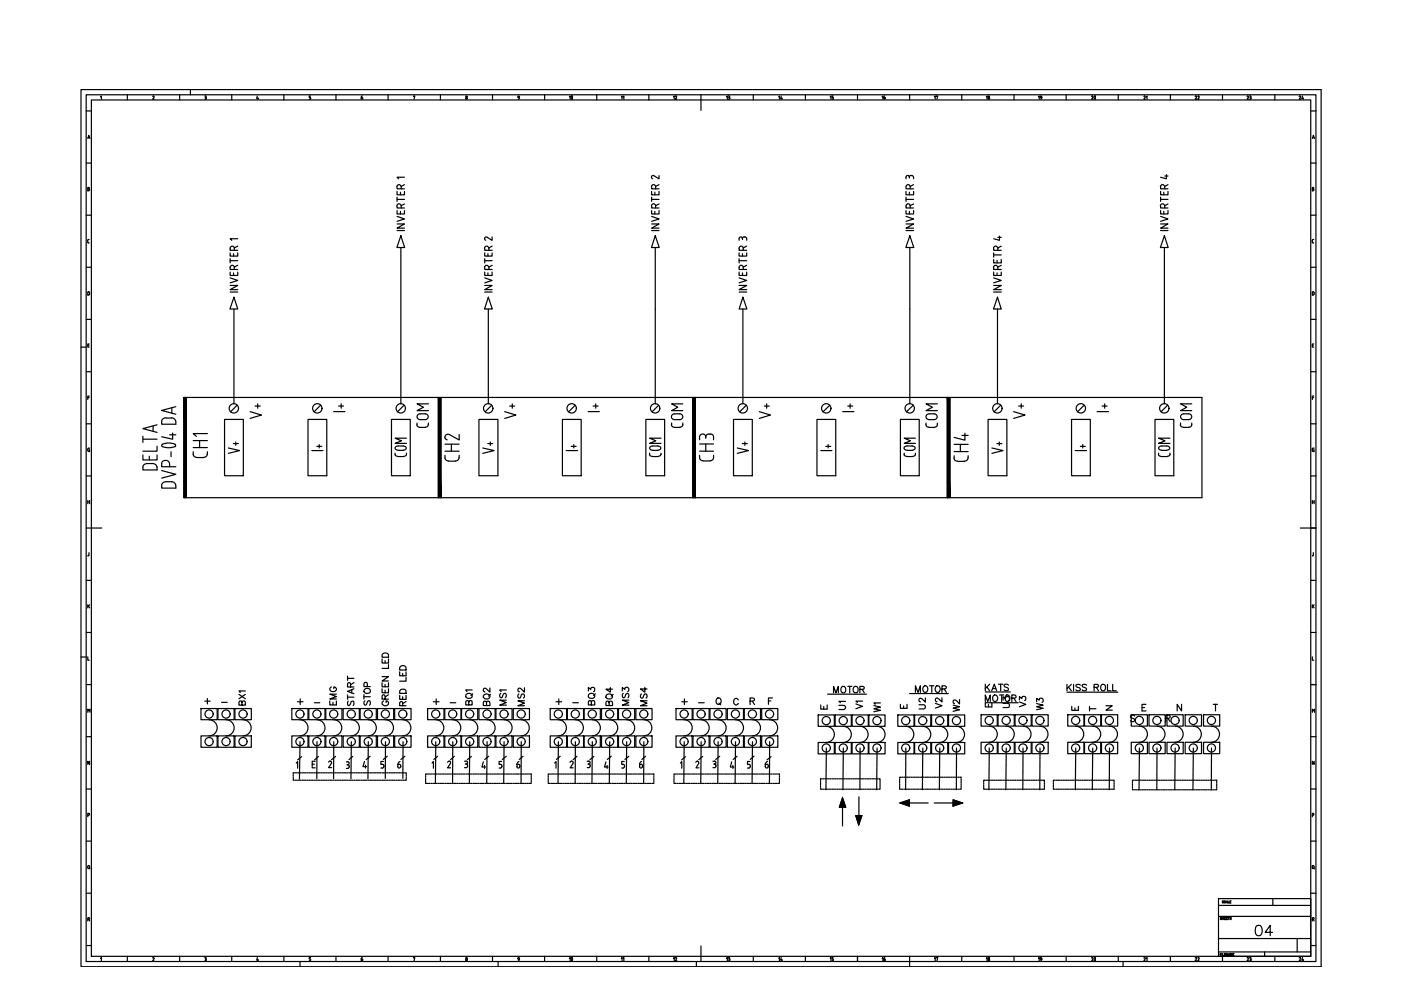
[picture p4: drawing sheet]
<svg xmlns="http://www.w3.org/2000/svg" width="297mm" height="210mm" viewBox="0 0 297 210" stroke-linecap="round" stroke-linejoin="round" font-family="sans-serif">
<defs><g id="words">
<text font-size="6.6" x="34.6" y="101.2" transform="rotate(-90 34.6 101.2)">DELTA</text>
<g font-size="6.2">
<text x="45.2" y="98.4" transform="rotate(-90 45.2 98.4)">CH1</text>
<text x="98.4" y="99.1" transform="rotate(-90 98.4 99.1)">CH2</text>
<text x="152.4" y="99.1" transform="rotate(-90 152.4 99.1)">CH3</text>
<text x="206.4" y="99.1" transform="rotate(-90 206.4 99.1)">CH4</text>
</g>
<g font-size="5.7">
<text x="56.8" y="90" transform="rotate(-90 56.8 90)">V+</text>
<text x="110.8" y="90" transform="rotate(-90 110.8 90)">V+</text>
<text x="164.7" y="90" transform="rotate(-90 164.7 90)">V+</text>
<text x="218.7" y="90" transform="rotate(-90 218.7 90)">V+</text>
<text x="92.1" y="91.7" transform="rotate(-90 92.1 91.7)">COM</text>
<text x="146" y="91.7" transform="rotate(-90 146 91.7)">COM</text>
<text x="200" y="91.7" transform="rotate(-90 200 91.7)">COM</text>
<text x="254" y="91.7" transform="rotate(-90 254 91.7)">COM</text>
</g>
<g font-size="5.3">
<text x="51.9" y="97.4" transform="rotate(-90 51.9 97.4)">V+</text>
<text x="105.8" y="97.4" transform="rotate(-90 105.8 97.4)">V+</text>
<text x="159.8" y="97.4" transform="rotate(-90 159.8 97.4)">V+</text>
<text x="213.8" y="97.4" transform="rotate(-90 213.8 97.4)">V+</text>
<text x="265.3" y="199.7">04</text>
</g>
<g font-size="4.9">
<text x="69.8" y="88.5">I+</text>
<text x="123.8" y="88.5">I+</text>
<text x="177.8" y="88.5">I+</text>
<text x="231.8" y="88.5">I+</text>
<text x="174.6" y="148.5">MOTOR</text>
<text x="101.6" y="150.6" transform="rotate(-90 101.6 150.6)">BQ1</text>
</g>
<g font-size="4.4">
<text x="119.2" y="22.6">10</text>
<text x="230" y="22.6">20</text>
<text x="191.9" y="148.2">MOTOR</text>
<text x="53.3" y="150.6" transform="rotate(-90 53.3 150.6)">BX1</text>
<text x="72.7" y="150.6" transform="rotate(-90 72.7 150.6)">EMG</text>
<text x="76.2" y="151" transform="rotate(-90 76.2 151)">START</text>
<text x="79.7" y="150.6" transform="rotate(-90 79.7 150.6)">STOP</text>
<text x="105.1" y="151" transform="rotate(-90 105.1 151)">BQ2</text>
<text x="108.7" y="150.6" transform="rotate(-90 108.7 150.6)">MS1</text>
<text x="112.5" y="151" transform="rotate(-90 112.5 151)">MS2</text>
<text x="127.4" y="150.6" transform="rotate(-90 127.4 150.6)">BQ3</text>
<text x="131.2" y="151" transform="rotate(-90 131.2 151)">BQ4</text>
<text x="134.4" y="150.6" transform="rotate(-90 134.4 150.6)">MS3</text>
<text x="138.3" y="151" transform="rotate(-90 138.3 151)">MS4</text>
<text x="180.6" y="151.3">V1</text>
<text x="180.6" y="151.7" transform="rotate(-90 180.6 151.7)">U1</text>
<text x="188" y="152" transform="rotate(-90 188 152)">W1</text>
<text x="197.6" y="151.7" transform="rotate(-90 197.6 151.7)">U2</text>
<text x="201.1" y="151.3" transform="rotate(-90 201.1 151.3)">V2</text>
<text x="204.6" y="152" transform="rotate(-90 204.6 152)">W2</text>
<text x="215.2" y="151.3" transform="rotate(-90 215.2 151.3)">U3</text>
<text x="218.7" y="151" transform="rotate(-90 218.7 151)">V3</text>
<text x="222.2" y="151.7" transform="rotate(-90 222.2 151.7)">W3</text>
<text x="83.3" y="164">6</text>
<text x="108.7" y="164">6</text>
<text x="134.8" y="164">6</text>
<text x="161.2" y="164">6</text>
<text x="119.2" y="205.3">10</text>
<text x="230" y="205.3">20</text>
</g>
<g font-size="4">
<text x="65.3" y="96.7">I+</text>
<text x="119.2" y="96.7">I+</text>
<text x="173.2" y="96.7">I+</text>
<text x="227.2" y="96.7">I+</text>
<text x="62.1" y="150.6">+</text>
<text x="91" y="150.6">+</text>
<text x="117.1" y="150.6">+</text>
<text x="173.2" y="151.7">E</text>
<text x="230" y="152">T</text>
</g>
<g font-size="3.5">
<text x="75.8" y="22.2">6</text>
<text x="108.7" y="22.2">9</text>
<text x="141.8" y="22.2">12</text>
<text x="153.1" y="22.2">13</text>
<text x="164.4" y="22.2">14</text>
<text x="175" y="22.2">15</text>
<text x="186.3" y="22.2">16</text>
<text x="197.2" y="22.2">17</text>
<text x="211" y="22.2" transform="rotate(-90 211 22.2)">18</text>
<text x="222.2" y="22.2" transform="rotate(-90 222.2 22.2)">19</text>
<text x="241.7" y="22.2">21</text>
<text x="252.6" y="22.2">22</text>
<text x="266.3" y="22.2" transform="rotate(-90 266.3 22.2)">23</text>
<text x="274.5" y="22.2">24</text>
<text x="17.6" y="30.7">A</text>
<text x="277.3" y="30.7">A</text>
<text x="17.6" y="152.4">M</text>
<text x="190.1" y="151.3">E</text>
<text x="208.1" y="151">E</text>
<text x="226.5" y="151.7">E</text>
<text x="233.5" y="151.7">N</text>
<text x="17.6" y="185.6">Q</text>
<text x="75.8" y="205">6</text>
<text x="108.7" y="205">9</text>
<text x="141.8" y="205">12</text>
<text x="153.1" y="205">13</text>
<text x="164.4" y="205">14</text>
<text x="175" y="205">15</text>
<text x="186.3" y="205">16</text>
<text x="197.2" y="205">17</text>
<text x="211" y="205" transform="rotate(-90 211 205)">18</text>
<text x="222.2" y="205" transform="rotate(-90 222.2 205)">19</text>
<text x="241.7" y="205">21</text>
<text x="252.6" y="205">22</text>
<text x="266.3" y="205" transform="rotate(-90 266.3 205)">23</text>
<text x="274.5" y="205">24</text>
</g>
<g font-size="3.1">
<text x="133.3" y="22.2" transform="rotate(-90 133.3 22.2)">11</text>
<text x="133.3" y="205" transform="rotate(-90 133.3 205)">11</text>
</g>
<g font-size="2.6">
<text x="46.2" y="150.3">-</text>
<text x="65.6" y="150.3">-</text>
<text x="94.5" y="150.3">-</text>
<text x="120.6" y="150.3">-</text>
<text x="147.1" y="150.3">-</text>
</g>
</g></defs>
<!-- layer: 035 -->
<g fill="none" stroke="#000" stroke-width=".25">
<path d="M17.2 19h262.9v186h-262.9zM40.4 19v1.1M18.3 23.5h1.1M18.3 34.6h1.1M19.4 21.2h258.5v181.6h-258.5zM21.3 20.5l.2-.2v.7M27 20.1v1.1M32.5 20.3l.1 .3M32.5 20.3l-.1 .2M32.7 20.6l-.3 .4h.3M38.1 20.1v1.1M43.4 20.3l.3 .1-.1 .2"/>
<path d="M43.5 20.6h.1M43.6 20.6l.1 .2M43.7 20.8v.2h-.3M49.1 20.1v1.1M54.6 20.3l-.2 .6h.4M54.7 20.7v.3M60.2 20.1v1.1M65.9 20.8l-.1 .2h-.2M65.9 20.3h-.3v.3l.3 .2M71.2 20.1v1.1M82.3 20.1v1.1M87.7 20.4l.3-.1-.2 .7"/>
<path d="M93.4 20.1v1.1M98.7 20.8l.2 .2 .2-.2M98.7 20.8l.2-.2 .1 .2M104.4 20.1v1.1M115.5 20.1v1.1M126.5 20.1v1.1M137.6 20.1v1.1M148.6 20.1v1.1M159.7 20.1v1.1M170.8 20.1v1.1M181.8 20.1v1.1M192.9 20.1v1.1"/>
<path d="M203.9 20.1v1.1M215 20.1v1.1M226 20.1v1.1M237.1 20.1v1.1M248.1 20.1v1.1M259.2 20.1v1.1M270.3 20.1v1.1M277.9 23.5h1.1M277.9 34.6h1.1M278.4 39.7l.1 .2-.1 .1 .2 .2-.2 .2M278.4 39.7h-.2v.8h.2M18.3 45.6h1.1"/>
<path d="M18.3 56.7h1.1M18.6 51.3l.3 .2M18.6 40.1h.2M18.6 51v.3M18.8 40.4l.2-.2-.2-.2 .2-.1-.4-.2v.8h.2M18.9 50.8l-.3 .2M277.9 45.6h1.1M277.9 56.7h1.1M278.2 51.3l.2 .2M278.2 40.1h.2M278.4 50.8l-.2 .2v.3M278.4 51.5h.1"/>
<path d="M278.4 50.8h.1M17.2 73.6h1.1M18.3 67.7h1.1M18.3 78.8h1.1M18.6 61.9l.2-.1a.42 .42 0 0 1 .1 .7l-.3 .1zM18.6 73.2h.3M18.9 72.9h-.3v.7h.3M277.9 67.7h1.1M277.9 78.8h1.1M278.2 73.2h.3M278.4 61.8a.42 .42 0 0 1 .2 .7l-.2 .1M278.4 61.9h-.2v.7h.2"/>
<path d="M278.5 72.9h-.3v.7h.3M18.3 89.9h1.1M18.6 95.2l.1 .4 .3 .1v-.3h-.1M18.6 84.3h.3M18.9 84h-.3v.7M19 95l-.4 .2M277.9 89.9h1.1M278.2 95.2v.3l.2 .2M278.2 84.3h.3M278.4 95l-.2 .2M278.4 95h.2M278.5 95.4h.1v.3h-.2"/>
<path d="M278.5 84h-.3v.7M18.3 112h1.1M18.3 100.9h1.1M18.6 117.8h.1M18.6 106.4h.4M18.6 106.1v.7M18.8 117.7l-.1 .1M18.9 117.2v.5M19 106.1v.7M277.9 112h1.1M277.9 100.9h1.1M278.2 106.1v.7"/>
<path d="M278.2 106.4h.4M278.5 117.2v.5M278.5 117.7l-.3 .1M278.6 106.1v.7M17.2 139.3h1.1M18.3 123h1.1M18.3 134.1h1.1M18.6 139.3v.7h.3M18.6 128.2v.7M18.8 128.5l.2 .4M19 128.2l-.4 .4M277.9 123h1.1"/>
<path d="M277.9 134.1h1.1M278.2 139.3v.7h.3M278.2 128.2v.7M278.4 128.5l.2 .4M278.6 128.2l-.4 .4M18.3 145.1h1.1M18.3 156.2h1.1M277.9 145.1h1.1M277.9 156.2h1.1M278.2 151v-.6l.3 .3 .2-.3v.6M18.3 167.3h1.1M18.3 178.3h1.1"/>
<path d="M18.6 172.8h.3v-.3h-.3v.7M19 161.4v.7l-.4-.7v.7M277.9 167.3h1.1M277.9 178.3h1.1M278.2 172.8h.2M278.4 172.5l.2 .1-.2 .2M278.4 172.5h-.2v.7M278.6 161.4v.7l-.4-.7v.7M18.3 189.4h1.1M18.8 194.5l.1 .4-.3 .1M18.8 194.6h-.2v.7M18.9 195l.1 .3"/>
<path d="M258.3 192h19.6M269.9 190.5v1.5M277.9 189.4h1.1M278.2 184l.2 .2 .2-.2M278.2 195h.3l.1 .3M278.4 194.5l.2 .2-.2 .2M278.5 194.6h-.3v.7M278.5 184.1l.2 .1M278.6 183.7l-.3-.1-.1 .4M278.6 183.7v.3M18.3 200.5h1.1M21.3 203.2l.2-.2v.7"/>
<path d="M27 202.8v1.1M32.5 203l.1 .2M32.5 203l-.1 .1M32.7 203.3l-.3 .4h.3M38.1 202.8v1.1M43.4 203l.3 .1-.1 .2M43.4 203.7h.2M43.5 203.3h.1M43.6 203.3l.1 .3M43.7 203.5l-.1 .2M49.1 202.8v1.1M54.6 203l-.2 .6h.4"/>
<path d="M54.7 203.4v.3M60.2 202.8v1.1M63.6 203.9v1.1M65.6 203.7h.1M65.9 203.5l-.2 .2M65.9 203h-.3v.3l.2 .1 .1 .2M71.2 202.8v1.1M82.3 202.8v1.1M87.7 203.1l.3-.1-.2 .7M93.4 202.8v1.1M98.7 203.6l.2-.3 .2 .3M98.7 203.5l.2 .2 .1-.2"/>
<path d="M104.4 202.8v1.1M105.6 203.9v1.1M115.5 202.8v1.1M126.5 202.8v1.1M137.6 202.8v1.1M147.6 203.9v1.1M148.6 202.8v1.1M159.7 202.8v1.1M170.8 202.8v1.1M181.8 202.8v1.1M192.9 202.8v2.2M203.9 202.8v1.1"/>
<path d="M215 202.8v1.1M226 202.8v1.1M237.1 202.8v1.1M238.1 203.9v1.1M248.1 202.8v1.1M258.3 201.8h19.6M259.2 202.8v1.1M268.1 201.8v1M270.3 202.8v1.1M277.9 200.5h1.1"/>
<circle cx="98.9" cy="20.5" r=".15"/>
<circle cx="98.9" cy="203.2" r=".15"/>
</g>
<!-- layer: 07 -->
<path d="M18.3 20.1h260.7v183.8h-260.7zM148.6 21.2v2.2M19.4 112h2.2M275.7 112h2.2M258.3 190.5h19.6v12.3h-19.6zM258.3 194.3h19.6M258.3 199h19.6M275 199v2.8M148.6 200.6v2.2" fill="none" stroke="#000" stroke-width=".25"/>
<!-- layer: SYMS -->
<g fill="none" stroke="#000" stroke-width=".25">
<path d="M39.5 84.3v21.2M47.6 88.9h4v12h-4zM50.3 85.9l-1.4 1.4M65.3 88.9h4v12h-4zM68 85.9l-1.4 1.4M83 88.9h4v12h-4zM85.7 85.9l-1.4 1.4M92.9 84.3h-53.9v21.2h53.9M93.5 84.3v21.2M101.5 88.9h4.1v12h-4.1zM104.3 85.9l-1.4 1.4M119.2 88.9h4v12h-4z"/>
<path d="M121.9 85.9l-1.3 1.4M136.9 88.9h4v12h-4zM139.6 85.9l-1.4 1.4M146.9 84.3h-54v21.2h54M147.4 84.3v21.2M155.5 88.9h4v12h-4zM158.2 85.9l-1.4 1.4M173.2 88.9h4v12h-4zM175.9 85.9l-1.4 1.4M190.9 88.9h4v12h-4zM193.6 85.9l-1.4 1.4M200.9 84.3h-54v21.2h54"/>
<path d="M201.4 84.3v21.2M209.5 88.9h4v12h-4zM212.2 85.9l-1.4 1.4M227.2 88.9h4v12h-4zM229.9 85.9l-1.4 1.4M244.9 88.9h4v12h-4zM247.6 85.9l-1.4 1.4M254.8 84.3h-53.9v21.2h53.9"/>
<circle cx="49.6" cy="86.6" r=".99"/>
<circle cx="67.3" cy="86.6" r=".99"/>
<circle cx="85" cy="86.6" r=".99"/>
<circle cx="103.5" cy="86.6" r=".99"/>
<circle cx="121.2" cy="86.6" r=".99"/>
<circle cx="138.9" cy="86.6" r=".99"/>
<circle cx="157.5" cy="86.6" r=".99"/>
<circle cx="175.2" cy="86.6" r=".99"/>
<circle cx="192.9" cy="86.6" r=".99"/>
<circle cx="211.5" cy="86.6" r=".99"/>
<circle cx="229.2" cy="86.6" r=".99"/>
<circle cx="246.9" cy="86.6" r=".99"/>
</g>
<!-- layer: 0 -->
<g fill="#000" stroke="#000" stroke-width=".21">
<path d="M178.6 169.1l.7 2h-1.3zM181.4 172.9h1.3l-.6 2zM190.8 170.3l2-.7v1.3zM202.1 169.6l2 .7-2.1 .6z"/>
<path d="M39 84.3l.5 21.2v-21.2zM39 84.3l.5 21.2h-.5z"/>
<path d="M92.9 84.3l.6 21.2v-21.2zM92.9 84.3l.6 21.2h-.6z"/>
<path d="M146.9 84.3l.5 21.2v-21.2zM146.9 84.3l.5 21.2h-.5z"/>
<path d="M200.9 84.3l.5 21.2v-21.2zM200.9 84.3l.5 21.2h-.5z"/>
</g>
<g fill="none" stroke="#000" stroke-width=".25">
<path d="M85 50l.8 2.5h-1.7zM138.9 50l.9 2.5h-1.7zM192.9 50l.8 2.5h-1.6zM246.9 50l.8 2.5h-1.7zM49.6 63l.8 2.5h-1.6zM103.5 63l.9 2.5h-1.7zM157.5 63l.9 2.5h-1.7zM211.5 63l.8 2.5h-1.7zM92.9 84.3v21.2M146.9 84.3v21.2M200.9 84.3v21.2M254.8 84.3v21.2"/>
<path d="M81 139.7v.9h1.4v-.9M81.1 138.7a.79 .79 0 0 1 1.3 .2v.4h-1.4zM42.6 150.2h3.4v2.4h-3.4zM42.6 156h3.4v2.4h-3.4zM43.4 148.7h1.2M44 148.1v1.2M44.3 152.6a1.71 1.71 0 0 1 1.7 1.7 1.71 1.71 0 0 1-1.7 1.7M46.2 150.2h3.4v2.4h-3.4zM46.2 156h3.4v2.4h-3.4zM47.9 152.6a1.71 1.71 0 0 1 1.7 1.7 1.71 1.71 0 0 1-1.7 1.7M49.8 150.2h3.5v2.4h-3.5zM49.8 156h3.5v2.4h-3.5z"/>
<path d="M51.5 152.6a1.71 1.71 0 0 1 1.7 1.7 1.71 1.71 0 0 1-1.7 1.7M61.9 150.2h3.4v2.4h-3.4zM61.9 156h3.4v2.4h-3.4zM63.6 152.6a1.71 1.71 0 0 1 1.7 1.7 1.71 1.71 0 0 1-1.7 1.7M65.5 150.2h3.4v2.4h-3.4zM65.5 156h3.4v2.4h-3.4zM67.2 152.6a1.71 1.71 0 0 1 1.7 1.7 1.71 1.71 0 0 1-1.7 1.7M69.1 150.2h3.4v2.4h-3.4zM69.1 156h3.4v2.4h-3.4zM70.7 152.6a1.71 1.71 0 0 1 1.8 1.7 1.71 1.71 0 0 1-1.8 1.7M72.8 150.2h3.4v2.4h-3.4zM72.8 156h3.4v2.4h-3.4z"/>
<path d="M74.5 152.6a1.71 1.71 0 0 1 1.7 1.7 1.71 1.71 0 0 1-1.7 1.7M76.4 150.2h3.4v2.4h-3.4zM76.4 156h3.4v2.4h-3.4zM78.1 152.6a1.71 1.71 0 0 1 1.7 1.7 1.71 1.71 0 0 1-1.7 1.7M80 150.2h3.5v2.4h-3.5zM80 156h3.5v2.4h-3.5zM81 146v.9h1.4v-.9M81 144.8v.8h1.4v-.8M81 143.5h1.4l-1.4 .9h1.4M81.4 148.6a.52 .52 0 0 0-.4 .6 .52 .52 0 0 0 .5 .4h.4a.51 .51 0 0 0 .5-.5 .51 .51 0 0 0-.5-.5v.4M81.6 148.2v-.7l-.3-.2-.2 .2-.1 .7h1.4M81.6 140.1v.5"/>
<path d="M81.6 145.1v.5M81.6 146.3v.6M81.7 152.6a1.71 1.71 0 0 1 1.7 1.7 1.71 1.71 0 0 1-1.7 1.7M82.4 140.9v.8h-1.4M82.4 147.3l-.8 .5M83.7 150.2h3.5v2.4h-3.5zM83.7 156h3.5v2.4h-3.5zM84.7 147.4v.9h1.4v-.9M84.7 142.4v.9h1.4v-.9M84.8 146.4a.72 .72 0 0 1 .9-.2 .72 .72 0 0 1 .4 .8h-1.4zM84.8 141.4a.71 .71 0 0 1 .7-.3 .71 .71 0 0 1 .6 .5v.5h-1.4zM85.4 149.6l-.1-.7-.4-.1-.2 .8h1.4"/>
<path d="M85.4 142.8v.5M85.4 147.7v.6M85.4 152.6a1.71 1.71 0 0 1 1.7 1.7 1.71 1.71 0 0 1-1.7 1.7M86.1 143.6v.8h-1.4M86.1 148.7l-.7 .5M90.7 150.2h3.4v2.4h-3.4zM90.7 156h3.4v2.4h-3.4zM92.4 152.6a1.71 1.71 0 0 1 1.7 1.7 1.71 1.71 0 0 1-1.7 1.7M94.3 150.2h3.4v2.4h-3.4zM94.3 156h3.4v2.4h-3.4zM96 152.6a1.71 1.71 0 0 1 1.7 1.7 1.71 1.71 0 0 1-1.7 1.7M97.9 150.2h3.4v2.4h-3.4z"/>
<path d="M97.9 156h3.4v2.4h-3.4zM99.6 152.6a1.71 1.71 0 0 1 1.7 1.7 1.71 1.71 0 0 1-1.7 1.7M101.5 150.2h3.5v2.4h-3.5zM101.5 156h3.5v2.4h-3.5zM103.3 152.6a1.71 1.71 0 0 1 1.7 1.7 1.71 1.71 0 0 1-1.7 1.7M105.1 150.2h3.5v2.4h-3.5zM105.1 156h3.5v2.4h-3.5zM106.9 152.6a1.71 1.71 0 0 1 1.7 1.7 1.71 1.71 0 0 1-1.7 1.7M108.8 150.2h3.5v2.4h-3.5zM108.8 156h3.5v2.4h-3.5zM110.5 152.6a1.71 1.71 0 0 1 1.7 1.7 1.71 1.71 0 0 1-1.7 1.7M116.7 150.2h3.4v2.4h-3.4z"/>
<path d="M116.7 156h3.4v2.4h-3.4zM118.4 152.6a1.71 1.71 0 0 1 1.7 1.7 1.71 1.71 0 0 1-1.7 1.7M120.3 150.2h3.4v2.4h-3.4zM120.3 156h3.4v2.4h-3.4zM122 152.6a1.71 1.71 0 0 1 1.7 1.7 1.71 1.71 0 0 1-1.7 1.7M123.9 150.2h3.4v2.4h-3.4zM123.9 156h3.4v2.4h-3.4zM125.6 152.6a1.71 1.71 0 0 1 1.7 1.7 1.71 1.71 0 0 1-1.7 1.7M127.5 150.2h3.5v2.4h-3.5zM127.5 156h3.5v2.4h-3.5zM129.3 152.6a1.71 1.71 0 0 1 1.7 1.7 1.71 1.71 0 0 1-1.7 1.7M131.1 150.2h3.5v2.4h-3.5z"/>
<path d="M131.1 156h3.5v2.4h-3.5zM132.8 152.6a1.71 1.71 0 0 1 1.8 1.7 1.71 1.71 0 0 1-1.8 1.7M134.8 150.2h3.4v2.4h-3.4zM134.8 156h3.4v2.4h-3.4zM136.5 152.6a1.71 1.71 0 0 1 1.7 1.7 1.71 1.71 0 0 1-1.7 1.7M143.3 150.2h3.5v2.4h-3.5zM143.3 156h3.5v2.4h-3.5zM144.6 148.8h1.1M145 152.6a1.71 1.71 0 0 1 1.8 1.7 1.71 1.71 0 0 1-1.8 1.7M145.1 148.2v1.2M146.9 150.2h3.5v2.4h-3.5zM146.9 156h3.5v2.4h-3.5z"/>
<path d="M148.6 152.6a1.71 1.71 0 0 1 1.8 1.7 1.71 1.71 0 0 1-1.8 1.7M150.5 150.2h3.5v2.4h-3.5zM150.5 156h3.5v2.4h-3.5zM152.1 148a.63 .63 0 0 1 .8 .7 .63 .63 0 0 1-.9 .5l-.2-.7zM152.2 152.6a1.71 1.71 0 0 1 1.8 1.7 1.71 1.71 0 0 1-1.8 1.7M152.4 149.1l.4 .4M154.2 150.2h3.4v2.4h-3.4zM154.2 156h3.4v2.4h-3.4zM155.9 152.6a1.71 1.71 0 0 1 1.7 1.7 1.71 1.71 0 0 1-1.7 1.7M156.5 148.4a.55 .55 0 0 0-.7-.3 .55 .55 0 0 0-.2 .8 .5 .5 0 0 0 .4 .6 .5 .5 0 0 0 .5-.4M157.8 150.2h3.4v2.4h-3.4zM157.8 156h3.4v2.4h-3.4z"/>
<path d="M159 148.7l.8-.1 .2-.4-.4-.2h-.6v1.4M159.5 148.7l.5 .7M159.5 152.6a1.71 1.71 0 0 1 1.7 1.7 1.71 1.71 0 0 1-1.7 1.7M161.5 150.2h3.4v2.4h-3.4zM161.5 156h3.4v2.4h-3.4zM162.9 148.6h.5M163.2 152.6a1.71 1.71 0 0 1 1.7 1.7 1.71 1.71 0 0 1-1.7 1.7M163.8 148h-.9v1.3M173.5 151.6h3.4v2.4h-3.4zM173.5 157.4h3.4v2.4h-3.4zM175.2 154a1.71 1.71 0 0 1 1.7 1.7 1.71 1.71 0 0 1-1.7 1.7M175.5 147.2h8.2"/>
<path d="M177.1 151.6h3.4v2.4h-3.4zM177.1 157.4h3.4v2.4h-3.4zM178.8 154a1.71 1.71 0 0 1 1.7 1.7 1.71 1.71 0 0 1-1.7 1.7M180.7 151.6h3.4v2.4h-3.4zM180.7 157.4h3.4v2.4h-3.4zM182.3 154a1.71 1.71 0 0 1 1.8 1.7 1.71 1.71 0 0 1-1.8 1.7M184.2 151.6h3.4v2.4h-3.4zM184.2 157.4h3.4v2.4h-3.4zM185.9 154a1.71 1.71 0 0 1 1.7 1.7 1.71 1.71 0 0 1-1.7 1.7M190.4 151.6h3.4v2.4h-3.4zM190.4 157.4h3.4v2.4h-3.4zM192 154a1.71 1.71 0 0 1 1.7 1.7 1.71 1.71 0 0 1-1.7 1.7"/>
<path d="M192.9 147.1h8.2M193.9 151.6h3.4v2.4h-3.4zM193.9 157.4h3.4v2.4h-3.4zM195.6 154a1.71 1.71 0 0 1 1.7 1.7 1.71 1.71 0 0 1-1.7 1.7M197.5 151.6h3.4v2.4h-3.4zM197.5 157.4h3.4v2.4h-3.4zM199.2 154a1.71 1.71 0 0 1 1.7 1.7 1.71 1.71 0 0 1-1.7 1.7M201.1 151.6h3.4v2.4h-3.4zM201.1 157.4h3.4v2.4h-3.4zM202.8 154a1.71 1.71 0 0 1 1.7 1.7 1.71 1.71 0 0 1-1.7 1.7M208 151.5h3.4v2.5h-3.4zM208 157.4h3.4v2.4h-3.4z"/>
<path d="M208.9 146.7h5.3M208.9 145.1v1.4M208.9 149h7M209.2 145.7l.6 .8M209.7 154a1.71 1.71 0 0 1 1.7 1.7 1.71 1.71 0 0 1-1.7 1.7M209.8 145.1l-.9 .9M210.3 146.5l.5-1.4 .5 1.4M211.6 151.5h3.4v2.5h-3.4zM211.6 157.4h3.4v2.4h-3.4zM211.7 145.1h.9M212.2 145.1v1.4M213.3 154a1.71 1.71 0 0 1 1.7 1.7 1.71 1.71 0 0 1-1.7 1.7"/>
<path d="M213.8 145.3l-.3-.2-.6 .2 .1 .3 .7 .3 .1 .3-.3 .3-.6-.3M215.2 151.5h3.4v2.5h-3.4zM215.2 157.4h3.4v2.4h-3.4zM216.9 154a1.71 1.71 0 0 1 1.7 1.7 1.71 1.71 0 0 1-1.7 1.7M218.8 151.5h3.4v2.5h-3.4zM218.8 157.4h3.4v2.4h-3.4zM220.5 154a1.71 1.71 0 0 1 1.7 1.7 1.71 1.71 0 0 1-1.7 1.7M226.2 146.8h10.8M226.2 145.1v1.4M226.4 151.5h3.4v2.5h-3.4zM226.4 157.4h3.4v2.4h-3.4zM226.6 145.7l.5 .8"/>
<path d="M227.1 145.1l-.9 .9M227.6 145.1v1.4M228.1 154a1.71 1.71 0 0 1 1.7 1.7 1.71 1.71 0 0 1-1.7 1.7M229.1 145.3l-.4-.2-.6 .2 .1 .3 .7 .3 .2 .2-.2 .3h-.7l-.1-.2M229.9 151.5h3.5v2.5h-3.5zM229.9 157.4h3.5v2.4h-3.5zM230.4 145.3l-.4-.2-.6 .2 .2 .3 .6 .3 .2 .2-.2 .3h-.6l-.2-.2M231.7 154a1.71 1.71 0 0 1 1.7 1.7 1.71 1.71 0 0 1-1.7 1.7M232 145.7h.8l.1-.3-.1-.3h-.8v1.4M232.4 145.7l.5 .8M233.5 145.3l.1-.2a.65 .65 0 0 1 .8 .7 .65 .65 0 0 1-.8 .6l-.2-.4zM233.5 151.5h3.5v2.5h-3.5z"/>
<path d="M233.5 157.4h3.5v2.4h-3.5zM234.8 145.1v1.4h.8M235.2 154a1.71 1.71 0 0 1 1.7 1.7 1.71 1.71 0 0 1-1.7 1.7M235.9 145.1v1.4h.8M239.8 151.5h3.5v2.5h-3.5zM239.8 157.4h3.5v2.4h-3.5zM240.6 151.8l-.2-.1a.47 .47 0 0 0-.7 .3l.1 .2 .7 .3-.1 .4a.54 .54 0 0 1-.7-.1M241.6 154a1.71 1.71 0 0 1 1.7 1.7 1.71 1.71 0 0 1-1.7 1.7M242.1 150h.6M243 149.3h-.9v1.4h.9M243.6 151.5h3.4v2.5h-3.4zM243.6 157.4h3.4v2.4h-3.4z"/>
<path d="M245.3 154a1.71 1.71 0 0 1 1.7 1.7 1.71 1.71 0 0 1-1.7 1.7M247.2 152.3l.8-.1 .1-.3-.3-.3h-.6v1.4M247.4 151.5h3.5v2.5h-3.5zM247.4 157.4h3.5v2.4h-3.5zM247.6 152.3l.5 .7M249.1 154a1.71 1.71 0 0 1 1.8 1.7 1.71 1.71 0 0 1-1.8 1.7M250.5 149.3v1.4l-.9-1.4v1.4M251.3 151.5h3.4v2.5h-3.4zM251.3 157.4h3.4v2.4h-3.4zM253 154a1.71 1.71 0 0 1 1.7 1.7 1.71 1.71 0 0 1-1.7 1.7M255.2 151.5h3.4v2.5h-3.4zM255.2 157.4h3.4v2.4h-3.4z"/>
<path d="M256.8 154a1.71 1.71 0 0 1 1.8 1.7 1.71 1.71 0 0 1-1.8 1.7M257.2 149.3h.9M257.7 149.3v1.4M178.6 169.1l.7 2h-1.3zM178.6 171.1v4M181.4 172.9h1.3l-.6 2zM182.1 168.9v4M190.8 170.3l2-.7v1.3zM192.8 170.3h4M198.1 170.3h4M202.1 169.6l2 .7-2.1 .6z"/>
<circle cx="44.3" cy="151.4" r=".87"/>
<circle cx="44.3" cy="157.2" r=".87"/>
<circle cx="47.9" cy="157.2" r=".87"/>
<circle cx="47.9" cy="151.4" r=".87"/>
<circle cx="51.5" cy="157.2" r=".87"/>
<circle cx="51.5" cy="151.4" r=".87"/>
<circle cx="63.6" cy="157.2" r=".87"/>
<circle cx="63.6" cy="151.4" r=".87"/>
<circle cx="67.2" cy="151.4" r=".87"/>
<circle cx="67.2" cy="157.2" r=".87"/>
<circle cx="70.7" cy="151.4" r=".87"/>
<circle cx="70.7" cy="157.2" r=".87"/>
<circle cx="74.5" cy="157.2" r=".87"/>
<circle cx="78.1" cy="157.2" r=".87"/>
<circle cx="78.1" cy="151.4" r=".87"/>
<circle cx="81.7" cy="157.2" r=".87"/>
<circle cx="81.7" cy="151.4" r=".87"/>
<circle cx="85.4" cy="151.4" r=".87"/>
<circle cx="85.4" cy="157.2" r=".87"/>
<circle cx="92.4" cy="151.4" r=".87"/>
<circle cx="92.4" cy="157.2" r=".87"/>
<circle cx="96" cy="157.2" r=".87"/>
<circle cx="96" cy="151.4" r=".87"/>
<circle cx="99.6" cy="157.2" r=".87"/>
<circle cx="103.3" cy="157.2" r=".87"/>
<circle cx="106.9" cy="157.2" r=".87"/>
<circle cx="106.9" cy="151.4" r=".87"/>
<circle cx="110.5" cy="157.2" r=".87"/>
<circle cx="118.4" cy="157.2" r=".87"/>
<circle cx="118.4" cy="151.4" r=".87"/>
<circle cx="122" cy="151.4" r=".87"/>
<circle cx="122" cy="157.2" r=".87"/>
<circle cx="125.6" cy="157.2" r=".87"/>
<circle cx="125.6" cy="151.4" r=".87"/>
<circle cx="129.3" cy="157.2" r=".87"/>
<circle cx="132.8" cy="157.2" r=".87"/>
<circle cx="132.8" cy="151.4" r=".87"/>
<circle cx="136.5" cy="157.2" r=".87"/>
<circle cx="145" cy="151.4" r=".87"/>
<circle cx="145" cy="157.2" r=".87"/>
<circle cx="148.6" cy="151.4" r=".87"/>
<circle cx="148.6" cy="157.2" r=".87"/>
<circle cx="152.2" cy="157.2" r=".87"/>
<circle cx="152.2" cy="151.4" r=".87"/>
<circle cx="155.9" cy="157.2" r=".87"/>
<circle cx="155.9" cy="151.4" r=".87"/>
<circle cx="159.5" cy="157.2" r=".87"/>
<circle cx="159.5" cy="151.4" r=".87"/>
<circle cx="163.2" cy="157.2" r=".87"/>
<circle cx="163.2" cy="151.4" r=".87"/>
<circle cx="175.2" cy="152.8" r=".87"/>
<circle cx="175.2" cy="158.6" r=".87"/>
<circle cx="178.8" cy="158.6" r=".87"/>
<circle cx="178.8" cy="152.8" r=".87"/>
<circle cx="182.3" cy="152.8" r=".87"/>
<circle cx="182.3" cy="158.6" r=".87"/>
<circle cx="185.9" cy="158.6" r=".87"/>
<circle cx="185.9" cy="152.8" r=".87"/>
<circle cx="192" cy="152.8" r=".87"/>
<circle cx="192" cy="158.6" r=".87"/>
<circle cx="195.6" cy="158.6" r=".87"/>
<circle cx="195.6" cy="152.8" r=".87"/>
<circle cx="199.2" cy="158.6" r=".87"/>
<circle cx="199.2" cy="152.8" r=".87"/>
<circle cx="202.8" cy="158.6" r=".87"/>
<circle cx="202.8" cy="152.8" r=".87"/>
<circle cx="209.7" cy="152.7" r=".87"/>
<circle cx="209.7" cy="158.6" r=".87"/>
<circle cx="213.3" cy="152.7" r=".87"/>
<circle cx="213.3" cy="158.6" r=".87"/>
<circle cx="216.9" cy="152.7" r=".87"/>
<circle cx="216.9" cy="158.6" r=".87"/>
<circle cx="220.5" cy="158.6" r=".87"/>
<circle cx="220.5" cy="152.7" r=".87"/>
<circle cx="228.1" cy="152.7" r=".87"/>
<circle cx="228.1" cy="158.6" r=".87"/>
<circle cx="231.7" cy="158.6" r=".87"/>
<circle cx="231.7" cy="152.7" r=".87"/>
<circle cx="235.2" cy="158.6" r=".87"/>
<circle cx="235.2" cy="152.7" r=".87"/>
<circle cx="241.6" cy="158.6" r=".87"/>
<circle cx="241.6" cy="152.7" r=".87"/>
<circle cx="245.3" cy="158.6" r=".87"/>
<circle cx="245.3" cy="152.7" r=".87"/>
<circle cx="249.1" cy="158.6" r=".87"/>
<circle cx="249.1" cy="152.7" r=".87"/>
<circle cx="253" cy="152.7" r=".87"/>
<circle cx="253" cy="158.6" r=".87"/>
<circle cx="256.8" cy="152.7" r=".87"/>
<circle cx="256.8" cy="158.6" r=".87"/>
</g>
<!-- layer: MISC -->
<path d="M34.3 99.8l3 .8-3 .8M34.3 98.3v.7h3M34.3 89.4v.5h3v-.5M34.4 94.7l1.4 .2 1.3-.2M34.4 94.2l1.4-.3 1.3 .3M36 92.2h1.3M36.3 88.6a.84 .84 0 0 1 .9 .7M36.4 86.5v1.1M37.1 94.2a.28 .28 0 0 1 .1 .3 .28 .28 0 0 1-.1 .2M37.3 86.2l-3 .8 3 .8M36.3 102.1a.84 .84 0 0 1 .9 .8l.1 .6h-3v-.6" fill="none" stroke="#000" stroke-width=".25"/>
<!-- layer: TAGS -->
<g fill="none" stroke="#000" stroke-width=".25">
<path d="M83.8 96.1v.5l.6 .2M84.4 96.8h1.2M84.4 95.4l-.5-.2v-.4a2.26 2.26 0 0 1 2.1 0v.4l-.5 .2M84.4 95.5h1.1M86.2 96.1l-.1 .5-.5 .2M86.2 92.9h-2.4l1.3 .6-1.3 .5h2.4M137.7 96.4l.1 .2 .5 .2M137.7 96.1v.3M138.3 96.8h1.2M138.4 95.4l-.6-.2v-.4a2.26 2.26 0 0 1 2.2 0v.4l-.5 .2M138.4 95.5h1.1M140.1 96.4l-.1 .2-.5 .2"/>
<path d="M140.2 92.9h-2.5l1.4 .6-1.4 .5h2.5M140.2 96.1v.3M191.7 96.4l.1 .2 .5 .2M191.7 96.1v.3M192.3 96.8h1.2M192.3 94.6l-.5 .2-.1 .2 .1 .2 .5 .2M192.3 95.5h1.1M192.3 94.6h1.1M193.4 94.6l.6 .2v.2v.2l-.6 .2M194.1 96.1l-.1 .5-.5 .2M194.1 92.9h-2.4l1.3 .6-1.3 .5h2.4M245.6 96.1l.1 .5 .5 .2"/>
<path d="M246.2 96.8h1.3M246.3 95.4l-.6-.2v-.4a2.26 2.26 0 0 1 2.2 0v.4l-.5 .2M246.3 95.5h1.1M248.1 96.1l-.1 .5-.6 .2M248.1 92.9h-2.5l1.4 .6-1.4 .5h2.5"/>
</g>
<!-- layer: 025 -->
<g fill="none" stroke="#000" stroke-width=".25">
<path d="M259 194.6l-.2-.1-.1 .2 .3 .2h-.3M259.2 194.5v.5M259.2 194.7h.2M259.4 191.1l-.2-.1v.2l.2 .2h-.2M259.4 194.5v.5M259.6 194.7h.2M259.9 191.1l-.2-.1-.1 .1 .1 .4 .2-.2M259.9 194.5h-.3v.5h.3M260 191.5l.1-.5 .2 .5M260 191.3h.2M260 194.7h.2M260.3 194.5h-.3v.5h.3"/>
<path d="M260.4 191v.5h.2M260.4 194.5h.3M260.5 194.5v.5M260.8 191.2h.1M261 191h-.2v.5h.2M261.1 194.6l-.3-.1v.2l.3 .2h-.3M258.7 202.4h.2M259 202.2h-.3v.4M259.1 202.2v.4M259.2 202.2v.4h.3M259.6 202.4h.2M259.9 202.2h-.3v.4h.3"/>
<path d="M260.3 202.2v.4l-.3-.4v.4M260.4 202.6l.2-.4 .2 .4M260.5 202.5h.2M260.8 202.6v-.4l.2 .4 .2-.4v.4M261.4 202.4h.1M261.6 202.2h-.2v.4h.2"/>
</g>
<g fill="none" stroke="#000" stroke-width=".25">
<path d="M85 52.5v33.1M138.9 52.5v33.1M192.9 52.5v33.1M246.9 52.5v33.1M49.6 65.5v20.1M103.5 65.5v20.1M157.5 65.5v20.1M211.5 65.5v20.1M63.6 157.3l-.1 7.9M67.2 157.3v7.8M70.8 157.3l-.1 7.8M74.5 157.3l-.1 7.8"/>
<path d="M78.1 157.3l-.1 7.8M81.7 157.3v7.7M85.5 157.3l-.1 7.7M92.4 157.3l-.1 8.8M96 157.3v8.8M99.6 157.3l-.1 8.8M103.3 157.3l-.1 8.8M106.9 157.3l-.1 8.8M110.5 157.3v8.8M118.4 157.3l-.1 8.8M122 157.3l-.1 8.8M125.6 157.3l-.1 8.8"/>
<path d="M129.3 157.3l-.1 8.8M132.9 157.3l-.1 8.8M136.5 157.3v8.8M145.1 157.3l-.1 8.8M148.7 157.3l-.1 8.8M152.3 157.3l-.1 8.8M155.9 157.3v8.8M159.5 157.3v8.8M163.2 157.3l-.1 8.8M175.2 158.6l-.1 8.9M178.8 158.6l-.1 8.9M182.4 158.6l-.1 8.9"/>
<path d="M186 158.6l-.1 8.9M192.1 158.6l-.1 8.9M195.7 158.6l-.1 8.9M199.2 158.6v8.9M202.8 158.6v8.9M209.7 158.6v8.9M213.3 158.6v8.9M216.9 158.6v8.9M220.5 158.6v8.9M228.1 158.6l-.1 8.9M231.7 158.6l-.1 8.9M235.2 158.6v8.9"/>
<path d="M241.6 158.6l-.1 8.9M245.3 158.6v8.9M249.2 158.6l-.1 8.9M253 158.6l-.1 8.9M256.9 158.6l-.1 8.9"/>
</g>
<!-- layer: XREF -->
<g fill="none" stroke="#000" stroke-width=".25">
<path d="M84.1 39.6a.44 .44 0 0 1 .5-.5 .44 .44 0 0 1 .4 .5M84.2 39.6v.4h1.6M85.1 39.6v.4M85.8 37.6h-1.6l.3 .3M85.8 39.1l-.7 .4M138.1 39.6a.44 .44 0 0 1 .5-.5 .44 .44 0 0 1 .4 .5v.4M138.1 37.6l.3 .3M138.2 39.6v.4h1.5M139.7 37.2v.7l-1-.6a.36 .36 0 0 0-.6 .3M139.7 39.1l-.7 .4M192.8 37.7a.38 .38 0 0 0-.2-.5 .38 .38 0 0 0-.5 .4v.3M193.1 37.2l-.3 .4"/>
<path d="M193.2 37.2h.1M193.3 37.2l.3 .2 .1 .5M193.7 39.1l-.7 .4M246.9 39.6a.42 .42 0 0 0-.4-.5 .42 .42 0 0 0-.4 .5v.4h1.5M247 39.6v.4M247 37.3h.6M247.3 37v.9l-1.2-.3M247.6 39.1l-.6 .4M48.8 58.9l1.6 .6-1.6 .5M48.8 57.7v.7h1.6v-.7M48.8 53.6v.7h1.6v-.7M48.8 55.3h1.6"/>
<path d="M48.8 54.8v.9M49.5 53.8v.5M49.5 57.9v.5M49.7 57.1v-.4a.44 .44 0 0 0-.5-.5 .44 .44 0 0 0-.4 .5v.4h1.6M49.7 53.1v-.5a.44 .44 0 0 0-.5-.4 .44 .44 0 0 0-.4 .4v.5h1.6M50.4 50.6h-1.6l.3 .4M50.4 56.2l-.7 .4M50.4 52.2l-.7 .4M84.1 43.7a.44 .44 0 0 1 .5-.5 .44 .44 0 0 1 .4 .5M84.2 47.5h1.6l-1.6 .9h1.6M84.2 45.9l1.6 .5-1.6 .5M84.2 44.6v.8h1.6v-.8"/>
<path d="M84.2 43.7v.4h1.6M84.2 40.6v.7h1.6v-.7M84.2 48.9h1.6M84.2 42.3h1.6M84.2 41.8v.9M84.9 40.8v.5M84.9 44.8v.6M85.1 43.7v.4M85.8 43.3l-.7 .3M102.7 56.7a.44 .44 0 0 1 .5-.5 .44 .44 0 0 1 .4 .5M102.7 52.6a.44 .44 0 0 1 .5-.4 .44 .44 0 0 1 .4 .4M102.7 50.6l.3 .3"/>
<path d="M102.8 58.9l1.5 .6-1.5 .5M102.8 57.7v.7h1.5v-.7M102.8 56.7v.4h1.5M102.8 53.6v.7h1.5v-.7M102.8 52.6v.5h1.5M102.8 55.3h1.5M102.8 54.8v.9M103.4 53.8v.5M103.4 57.9v.5M103.7 52.6v.5M103.7 56.7v.4M104.3 50.2v.8l-1-.7a.36 .36 0 0 0-.6 .3"/>
<path d="M104.3 56.2l-.6 .4M104.3 52.2l-.6 .4M138.1 43.7a.44 .44 0 0 1 .5-.5 .44 .44 0 0 1 .4 .5v.4M138.2 47.5h1.5l-1.5 .9h1.5M138.2 45.9l1.5 .5-1.5 .5M138.2 44.6v.8h1.5v-.8M138.2 43.7v.4h1.5M138.2 40.6v.7h1.5v-.7M138.2 48.9h1.5M138.2 42.3h1.5M138.2 41.8v.9M138.8 40.8v.5"/>
<path d="M138.8 44.8v.6M139.7 43.3l-.7 .3M156.7 58.9l1.6 .6-1.6 .5M156.7 57.7v.7h1.6v-.7M156.7 53.6v.7h1.6v-.7M156.7 55.3h1.6M156.7 54.8v.9M157.4 50.6a.48 .48 0 0 1 .4-.4 .48 .48 0 0 1 .5 .4v.4M157.4 50.8a.38 .38 0 0 0-.2-.5 .38 .38 0 0 0-.5 .3v.4M157.4 53.8v.5M157.4 57.9v.5M157.6 57.1v-.4a.44 .44 0 0 0-.5-.5 .44 .44 0 0 0-.4 .5v.4h1.6"/>
<path d="M157.6 53.1v-.5a.44 .44 0 0 0-.5-.4 .44 .44 0 0 0-.4 .4v.5h1.6M158.3 56.2l-.7 .4M158.3 52.2l-.7 .4M192.1 47.5h1.6l-1.6 .9h1.6M192.1 45.9l1.6 .5-1.6 .5M192.1 44.6v.8h1.6v-.8M192.1 40.6v.7h1.6v-.7M192.1 48.9h1.6M192.1 42.3h1.6M192.1 41.8v.9M192.8 40.8v.5M192.8 44.8v.6"/>
<path d="M193 44.1v-.4a.44 .44 0 0 0-.5-.5 .44 .44 0 0 0-.4 .5v.4h1.6M193 40v-.4a.44 .44 0 0 0-.5-.5 .44 .44 0 0 0-.4 .5v.4h1.6M193.7 43.3l-.7 .3M210.6 56.7a.44 .44 0 0 1 .5-.5 .44 .44 0 0 1 .4 .5l.1 .4M210.6 52.6a.44 .44 0 0 1 .5-.4 .44 .44 0 0 1 .4 .4l.1 .5M210.7 58.9l1.6 .6-1.6 .5M210.7 57.7v.7h1.6v-.7M210.7 56.7v.4h1.6M210.7 55v.7h1.6v-.7M210.7 52.6v.5h1.6M210.7 54h1.6M210.7 53.6v.9"/>
<path d="M211.4 55.2v.5M211.4 57.9v.5M211.6 50.3h.7M211.9 50.1v.9l-1.2-.4M212.3 56.2l-.7 .4M212.3 52.2l-.7 .4M246.1 47.5h1.5l-1.5 .9h1.5M246.1 45.9l1.5 .5-1.5 .5M246.1 44.6v.8h1.5v-.8M246.1 40.6v.7h1.5v-.7M246.1 48.9h1.5M246.1 42.3h1.5"/>
<path d="M246.1 41.8v.9M246.7 40.8v.5M246.7 44.8v.6M246.9 43.7a.42 .42 0 0 0-.4-.5 .42 .42 0 0 0-.4 .5v.4h1.5M247 43.7v.4M247.6 43.3l-.6 .3M48.8 60.5h1.6l-1.6 .9h1.6M48.8 61.9h1.6M102.8 60.5h1.5l-1.5 .9h1.5M102.8 61.9h1.5M156.7 60.5h1.6l-1.6 .9h1.6M156.7 61.9h1.6"/>
<path d="M210.7 60.5h1.6l-1.6 .9h1.6M210.7 61.9h1.6"/>
</g>
<!-- layer: LOCBOX -->
<g fill="none" stroke="#000" stroke-width=".25">
<path d="M62.2 165.2v.2h.2M62.2 164.2v.3M62.2 164.7v.3M62.4 163.9h-.2v.2M62.6 165.4h.3M62.6 163.9h.3M63.1 165.4h.3M63.1 163.9h.3M63.5 165.4h.4M63.5 163.9h.4M64 165.4h.4M64 163.9h.4"/>
<path d="M64.5 165.4h.4M64.5 163.9h.4M65.1 165.4h.2M65.1 163.9h.2M65.5 165.4h.4M65.5 163.9h.4M66 165.4h.4M66 163.9h.4M66.5 165.4h.4M66.5 163.9h.4M67 165.4h.3M67 163.9h.3"/>
<path d="M67.5 165.4h.3M67.5 163.9h.3M68 165.4h.4M68 163.9h.4M68.5 165.4h.4M68.5 163.9h.4M69 165.4h.3M69 163.9h.3M69.5 165.4h.3M69.5 163.9h.3M70 165.4h.3M70 163.9h.3"/>
<path d="M70.5 165.4h.4M70.5 163.9h.4M71 165.4h.3M71 163.9h.3M71.5 165.4h.3M71.5 163.9h.3M72 165.4h.3M72 163.9h.3M72.5 165.4h.3M72.5 163.9h.3M73 165.4h.3M73 163.9h.3"/>
<path d="M73.5 165.4h.3M73.5 163.9h.3M74 165.4h.3M74 163.9h.3M74.5 165.4h.3M74.5 163.9h.3M75 165.4h.3M75 163.9h.3M75.5 165.4h.3M75.5 163.9h.3M76 165.4h.3M76 163.9h.3"/>
<path d="M76.5 165.4h.3M76.5 163.9h.3M77 165.4h.3M77 163.9h.3M77.5 165.4h.3M77.5 163.9h.3M78 165.4h.3M78 163.9h.3M78.5 165.4h.3M78.5 163.9h.3M79 165.4h.3M79 163.9h.3"/>
<path d="M79.4 165.4h.4M79.4 163.9h.4M80 165.4h.3M80 163.9h.3M80.5 165.4h.3M80.5 163.9h.3M81 165.4h.3M81 163.9h.3M81.4 165.4h.4M81.4 163.9h.4M90.2 165.9v.2h.5M90.2 164.5v.3"/>
<path d="M90.2 165v.3M90.2 165.5v.3M90.7 164.1h-.5v.2M90.8 166.1h.4M90.8 164.1h.4M91.3 166.1h.3M91.3 164.1h.3M91.8 166.1h.3M91.8 164.1h.3M92.3 166.1h.4M92.3 164.1h.4M92.8 166.1h.4"/>
<path d="M92.8 164.1h.4M93.3 166.1h.3M93.3 164.1h.3M93.8 166.1h.3M93.8 164.1h.3M94.3 166.1h.3M94.3 164.1h.3M94.8 166.1h.4M94.8 164.1h.4M95.3 166.1h.3M95.3 164.1h.3M95.8 166.1h.3"/>
<path d="M95.8 164.1h.3M96.3 166.1h.3M96.3 164.1h.3M96.8 166.1h.3M96.8 164.1h.3M97.3 166.1h.3M97.3 164.1h.3M97.8 166.1h.3M97.8 164.1h.3M98.3 166.1h.3M98.3 164.1h.3M98.8 166.1h.3"/>
<path d="M98.8 164.1h.3M99.3 166.1h.3M99.3 164.1h.3M99.8 166.1h.3M99.8 164.1h.3M100.3 166.1h.3M100.3 164.1h.3M100.8 166.1h.3M100.8 164.1h.3M101.3 166.1h.3M101.3 164.1h.3M101.8 166.1h.3"/>
<path d="M101.8 164.1h.3M102.3 166.1h.3M102.3 164.1h.3M102.8 166.1h.3M102.8 164.1h.3M103.3 166.1h.3M103.3 164.1h.3M103.7 166.1h.4M103.7 164.1h.4M104.3 166.1h.3M104.3 164.1h.3M104.8 166.1h.3"/>
<path d="M104.8 164.1h.3M105.3 166.1h.3M105.3 164.1h.3M105.7 166.1h.4M105.7 164.1h.4M106.2 166.1h.4M106.2 164.1h.4M106.8 166.1h.3M106.8 164.1h.3M107.3 166.1h.3M107.7 166.1h.4M108.2 166.1h.4"/>
<path d="M108.7 166.1h.4M109.2 166.1h.4M109.7 166.1h.4M110.2 166.1h.4M110.7 166.1h.4M111.2 166.1h.4M111.7 166.1h.3M112.6 165.9v.2h-.4M112.6 165.5v.3M116.2 165.9v.2h.5M116.2 164.5v.3M116.2 165v.3"/>
<path d="M116.2 165.5v.3M116.7 164.1h-.5v.2M116.8 166.1h.4M116.8 164.1h.4M117.3 166.1h.3M117.3 164.1h.3M117.8 166.1h.3M117.8 164.1h.3M118.3 166.1h.3M118.3 164.1h.3M118.8 166.1h.4M118.8 164.1h.4"/>
<path d="M119.3 166.1h.3M119.3 164.1h.3M119.8 166.1h.3M119.8 164.1h.3M120.3 166.1h.3M120.3 164.1h.3M120.8 166.1h.3M120.8 164.1h.3M121.3 166.1h.3M121.3 164.1h.3M121.8 166.1h.3M121.8 164.1h.3"/>
<path d="M122.3 166.1h.3M122.3 164.1h.3M122.8 166.1h.3M122.8 164.1h.3M123.3 166.1h.3M123.3 164.1h.3M123.8 166.1h.3M123.8 164.1h.3M124.3 166.1h.3M124.3 164.1h.3M124.8 166.1h.3M124.8 164.1h.3"/>
<path d="M125.3 166.1h.3M125.3 164.1h.3M125.8 166.1h.3M125.8 164.1h.3M126.3 166.1h.3M126.3 164.1h.3M126.8 166.1h.3M126.8 164.1h.3M127.3 166.1h.3M127.3 164.1h.3M127.7 166.1h.4M127.7 164.1h.4"/>
<path d="M128.3 166.1h.3M128.3 164.1h.3M128.8 166.1h.3M128.8 164.1h.3M129.3 166.1h.3M129.3 164.1h.3M129.7 166.1h.4M129.7 164.1h.4M130.2 166.1h.4M130.2 164.1h.4M130.8 166.1h.3M130.8 164.1h.3"/>
<path d="M131.3 166.1h.3M131.3 164.1h.3M131.7 166.1h.4M131.7 164.1h.4M132.2 166.1h.4M132.2 164.1h.4M132.7 166.1h.4M132.7 164.1h.4M133.3 166.1h.3M133.7 166.1h.4M134.2 166.1h.4M134.7 166.1h.4"/>
<path d="M135.2 166.1h.4M135.7 166.1h.3M136.2 166.1h.4M136.7 166.1h.4M137.2 166.1h.4M137.7 166.1h.3M138.6 165.9v.2h-.4M138.6 165.5v.3M142.9 165.9v.2h.4M142.9 164.5v.3M142.9 165v.3M142.9 165.5v.3"/>
<path d="M143.3 164.1h-.4v.2M143.5 166.1h.3M143.5 164.1h.3M144 166.1h.3M144 164.1h.3M144.5 166.1h.3M144.5 164.1h.3M145 166.1h.3M145 164.1h.3M145.5 166.1h.3M145.5 164.1h.3M146 166.1h.3"/>
<path d="M146 164.1h.3M146.5 166.1h.3M146.5 164.1h.3M147 166.1h.3M147 164.1h.3M147.5 166.1h.3M147.5 164.1h.3M147.9 166.1h.4M147.9 164.1h.4M148.4 166.1h.4M148.4 164.1h.4M149 166.1h.3"/>
<path d="M149 164.1h.3M149.5 166.1h.3M149.5 164.1h.3M149.9 166.1h.4M149.9 164.1h.4M150.4 166.1h.4M150.4 164.1h.4M150.9 166.1h.4M150.9 164.1h.4M151.5 166.1h.3M151.5 164.1h.3M151.9 166.1h.4"/>
<path d="M151.9 164.1h.4M152.4 166.1h.4M152.4 164.1h.4M152.9 166.1h.4M152.9 164.1h.4M153.4 166.1h.4M153.4 164.1h.4M153.9 166.1h.3M153.9 164.1h.3M154.4 166.1h.4M154.4 164.1h.4M154.9 166.1h.4"/>
<path d="M154.9 164.1h.4M155.4 166.1h.4M155.4 164.1h.4M155.9 166.1h.3M155.9 164.1h.3M156.4 166.1h.3M156.4 164.1h.3M156.9 166.1h.4M156.9 164.1h.4M157.4 166.1h.4M157.4 164.1h.4M157.9 166.1h.3"/>
<path d="M157.9 164.1h.3M158.4 166.1h.3M158.4 164.1h.3M158.9 166.1h.3M158.9 164.1h.3M159.4 166.1h.4M159.4 164.1h.4M159.9 166.1h.3M160.4 166.1h.3M160.9 166.1h.3M161.4 166.1h.3M161.9 166.1h.3"/>
<path d="M162.4 166.1h.3M162.9 166.1h.3M163.4 166.1h.3M163.9 166.1h.3M164.4 166.1h.3M165.3 165.9v.2h-.4M165.3 165.5v.3M174 167.1v.2h.2M174 165.6v.3M174 166.1v.3M174 166.6v.3M174.2 165.1h-.2v.3"/>
<path d="M174.4 167.3h.3M174.4 165.1h.3M174.9 167.3h.3M174.9 165.1h.3M175.4 167.3h.3M175.4 165.1h.3M175.9 167.3h.3M175.9 165.1h.3M176.4 167.3h.3M176.4 165.1h.3M176.9 167.3h.3M176.9 165.1h.3"/>
<path d="M177.4 167.3h.3M177.4 165.1h.3M177.9 167.3h.3M177.9 165.1h.3M178.4 167.3h.3M178.4 165.1h.3M178.9 167.3h.3M178.9 165.1h.3M179.4 167.3h.3M179.4 165.1h.3M179.9 167.3h.3M179.9 165.1h.3"/>
<path d="M180.4 167.3h.3M180.4 165.1h.3M180.9 167.3h.3M180.9 165.1h.3M181.4 167.3h.3M181.4 165.1h.3M181.8 167.3h.4M181.8 165.1h.4M182.4 167.3h.3M182.4 165.1h.3M182.9 167.3h.3M182.9 165.1h.3"/>
<path d="M183.4 167.3h.3M183.4 165.1h.3M183.8 167.3h.4M183.8 165.1h.4M184.3 167.3h.4M184.3 165.1h.4M184.9 167.3h.3M184.9 165.1h.3M185.4 167.3h.3M185.4 165.1h.3M185.8 167.3h.4M185.8 165.1h.4"/>
<path d="M186.3 165.1h.3v.3M186.6 167.1v.2h-.3M186.6 165.6v.3M186.6 166.1v.3M186.6 166.6v.3M190.7 167.2v.1h.3M190.7 165.2v.3M190.7 165.7v.3M190.7 166.1v.4M190.7 166.7v.3M191 164.8h-.3v.2M191.1 167.3h.4"/>
<path d="M191.1 164.8h.4M191.6 167.3h.4M191.6 164.8h.4M192.1 167.3h.4M192.1 164.8h.4M192.6 167.3h.3M192.6 164.8h.3M193.1 167.3h.3M193.1 164.8h.3M193.6 167.3h.4M193.6 164.8h.4M194.1 167.3h.4"/>
<path d="M194.1 164.8h.4M194.6 167.3h.3M194.6 164.8h.3M195.1 167.3h.3M195.1 164.8h.3M195.6 167.3h.3M195.6 164.8h.3M196.1 167.3h.4M196.1 164.8h.4M196.6 167.3h.3M196.6 164.8h.3M197.1 167.3h.3"/>
<path d="M197.1 164.8h.3M197.6 167.3h.3M197.6 164.8h.3M198.1 167.3h.3M198.1 164.8h.3M198.6 167.3h.3M198.6 164.8h.3M199.1 167.3h.3M199.1 164.8h.3M199.6 167.3h.3M199.6 164.8h.3M200.1 167.3h.3"/>
<path d="M200.1 164.8h.3M200.6 167.3h.3M200.6 164.8h.3M201.1 167.3h.3M201.1 164.8h.3M201.6 167.3h.3M201.6 164.8h.3M202.1 167.3h.3M202.1 164.8h.3M202.6 167.3h.3M202.6 164.8h.3M203.1 167.3h.3"/>
<path d="M203.1 164.8h.3M203.6 164.8h.2v.2M203.8 167.2v.1h-.2M203.8 165.2v.3M203.8 165.7v.3M203.8 166.1v.4M203.8 166.7v.3M208.6 167v.3h.3M208.6 166v.3M208.6 166.5v.3M208.9 165.4h-.3v.4M209.1 167.3h.4"/>
<path d="M209.1 165.4h.4M209.6 167.3h.4M209.6 165.4h.4M210.1 167.3h.4M210.1 165.4h.4M210.6 167.3h.3M210.6 165.4h.3M211.1 167.3h.3M211.1 165.4h.3M211.6 167.3h.3M211.6 165.4h.3M212.1 167.3h.4"/>
<path d="M212.1 165.4h.4M212.6 167.3h.3M212.6 165.4h.3M213.1 167.3h.3M213.1 165.4h.3M213.6 167.3h.3M213.6 165.4h.3M214.1 167.3h.3M214.1 165.4h.3M214.6 167.3h.3M214.6 165.4h.3M215.1 167.3h.3"/>
<path d="M215.1 165.4h.3M215.6 167.3h.3M215.6 165.4h.3M216.1 167.3h.3M216.1 165.4h.3M216.6 167.3h.3M216.6 165.4h.3M217.1 167.3h.3M217.1 165.4h.3M217.6 167.3h.3M217.6 165.4h.3M218.1 167.3h.3"/>
<path d="M218.1 165.4h.3M218.6 167.3h.3M218.6 165.4h.3M219.1 167.3h.3M219.1 165.4h.3M219.6 167.3h.3M219.6 165.4h.3M220.1 167.3h.3M220.1 165.4h.3M220.6 167.3h.3M220.6 165.4h.3M221.1 165.4h.3v.4"/>
<path d="M221.4 167v.3h-.3M221.4 166v.3M221.4 166.5v.3M223.3 167v.3h.4M223.3 166v.3M223.3 166.5v.3M223.7 165.4h-.4v.4M223.9 167.3h.3M223.9 165.4h.3M224.4 167.3h.3M224.4 165.4h.3M224.9 167.3h.3"/>
<path d="M224.9 165.4h.3M225.4 167.3h.3M225.4 165.4h.3M225.9 167.3h.3M225.9 165.4h.3M226.3 167.3h.4M226.3 165.4h.4M226.9 167.3h.3M226.9 165.4h.3M227.4 167.3h.3M227.4 165.4h.3M227.9 167.3h.3"/>
<path d="M227.9 165.4h.3M228.3 167.3h.4M228.3 165.4h.4M228.8 167.3h.4M228.8 165.4h.4M229.3 167.3h.4M229.3 165.4h.4M229.9 167.3h.3M229.9 165.4h.3M230.3 167.3h.4M230.3 165.4h.4M230.8 167.3h.4"/>
<path d="M230.8 165.4h.4M231.3 167.3h.4M231.3 165.4h.4M231.8 167.3h.4M231.8 165.4h.4M232.3 167.3h.3M232.3 165.4h.3M232.8 167.3h.4M232.8 165.4h.4M233.3 167.3h.4M233.3 165.4h.4M233.8 167.3h.4"/>
<path d="M233.8 165.4h.4M234.3 167.3h.3M234.3 165.4h.3M234.8 167.3h.3M234.8 165.4h.3M235.3 167.3h.4M235.3 165.4h.4M235.8 165.4h.4v.4M236.2 167v.3h-.4M236.2 166v.3M236.2 166.5v.3M240.1 167.3v.2h.4"/>
<path d="M240.1 165.8v.3M240.1 166.3v.3M240.1 166.8v.3M240.5 165.4h-.4v.2M240.7 165.4h.3M240.7 167.5h.3M241.2 165.4h.3M241.2 167.5h.3M241.6 165.4h.4M241.6 167.5h.4M242.1 165.4h.4M242.1 167.5h.4"/>
<path d="M242.6 165.4h.4M242.6 167.5h.4M243.1 165.4h.3M243.1 167.5h.3M243.6 165.4h.4M243.6 167.5h.4M244.1 165.4h.4M244.1 167.5h.4M244.6 165.4h.4M244.6 167.5h.4M245.1 165.4h.3M245.1 167.5h.3"/>
<path d="M245.6 165.4h.3M245.6 167.5h.3M246.1 165.4h.4M246.1 167.5h.4M246.6 165.4h.4M246.6 167.5h.4M247.1 165.4h.3M247.1 167.5h.3M247.6 165.4h.3M247.6 167.5h.3M248.1 165.4h.3M248.1 167.5h.3"/>
<path d="M248.6 165.4h.3M248.6 167.5h.3M249.1 165.4h.3M249.1 167.5h.3M249.6 165.4h.3M249.6 167.5h.3M250.1 165.4h.3M250.1 167.5h.3M250.6 165.4h.3M250.6 167.5h.3M251.1 165.4h.3M251.1 167.5h.3"/>
<path d="M251.6 165.4h.3M251.6 167.5h.3M252.1 165.4h.3M252.1 167.5h.3M252.6 165.4h.3M252.6 167.5h.3M253.1 165.4h.3M253.1 167.5h.3M253.6 165.4h.3M253.6 167.5h.3M254.1 165.4h.3M254.1 167.5h.3"/>
<path d="M254.6 165.4h.3M254.6 167.5h.3M255.1 165.4h.3M255.1 167.5h.3M255.6 165.4h.3M255.6 167.5h.3M256.1 165.4h.3M256.1 167.5h.3M256.6 165.4h.3M256.6 167.5h.3M257.1 165.4h.3M257.1 167.5h.3"/>
<path d="M257.5 165.4h.5v.2M258 167.3v.2h-.5M258 165.8v.3M258 166.3v.3M258 166.8v.3"/>
</g>
<!-- layer: WIRENO -->
<g fill="none" stroke="#000" stroke-width=".25">
<path d="M62.8 161.8l.3-.3v1.4M66.2 162h.5M66.8 161.4h-.6v1.4h.6M69.7 161.6l.3-.2a.32 .32 0 0 1 .3 .4M70.3 161.9l-.6 .9h.6M73.4 161.5h.3a.32 .32 0 0 1 .3 .3 .32 .32 0 0 1-.3 .3M73.6 162.2h.1M73.7 162.1l.3 .2v.5l-.6 .1M77.3 161.4l-.4 1.1h.9M77.5 162.2v.6M81.1 162l.2 .2 .1 .3M81.3 161.4h-.5v.7h.3"/>
<path d="M81.4 162.5l-.2 .3h-.4M91.6 161.8l.3-.3v1.4M95.2 161.4a.32 .32 0 0 1 .3 .4M95.2 161.4l-.3 .2M95.5 161.9l-.6 .9h.6M98.5 161.4h.3M98.5 162.8h.3M98.7 162h.1M98.8 161.4a.32 .32 0 0 1 .3 .3 .32 .32 0 0 1-.3 .3M98.8 162l.3 .3M99.1 162.3v.3l-.3 .2M102.5 161.5l-.3 1.1h.7"/>
<path d="M102.7 162.3v.6M106.1 162l.3 .2v.3M106.4 161.4h-.6v.7h.3M106.4 162.5l-.1 .3h-.5M117.6 161.8l.3-.3v1.4M121.2 161.4l-.3 .2M121.2 161.4a.32 .32 0 0 1 .3 .4M121.5 161.9l-.6 .9h.6M124.5 161.4h.3M124.8 161.4a.33 .33 0 0 1 .3 .4 .33 .33 0 0 1-.4 .2M124.8 162l.3 .3M125.1 162.3l-.1 .4-.5 .1"/>
<path d="M128.5 161.5l-.3 1.1h.7M128.7 162.3v.6M132.1 162l.3 .2v.3M132.4 161.4h-.6v.7h.3M132.4 162.5l-.2 .3h-.4M144.3 161.8l.3-.3v1.4M147.8 161.4a.32 .32 0 0 1 .3 .4M147.8 161.4l-.3 .2M148.2 161.9l-.6 .9h.6M151.2 161.4h.3M151.5 161.4a.33 .33 0 0 1 .3 .4 .33 .33 0 0 1-.5 .2M151.5 162l.3 .3"/>
<path d="M151.8 162.3l-.2 .4-.4 .1M155.1 161.5l-.3 1.1h.8M155.4 162.3v.6M158.5 162.8h.3M158.8 162l.2 .2 .1 .3M159 161.4h-.5v.7h.3M159.1 162.5l-.3 .3"/>
</g>
<!-- layer: TERMS -->
<g fill="none" stroke="#000" stroke-width=".25">
<path d="M64 160.4l-.9 .7M67.5 160.4l-.8 .7M71.1 160.4l-.8 .7M74.8 160.4l-.8 .7M78.5 160.3l-.9 .8M82.1 160.3l-.8 .7M92.8 160.3l-.8 .7M96.3 160.3l-.8 .8M99.9 160.4l-.8 .7M103.6 160.3l-.8 .7M107.3 160.3l-.8 .7M118.8 160.3l-.8 .7"/>
<path d="M122.3 160.3l-.8 .8M125.9 160.4l-.8 .7M129.6 160.3l-.8 .7M133.3 160.3l-.8 .7M145.4 160.4l-.9 .7M149 160.4l-.8 .7M152.6 160.3l-.8 .7M156.3 160.3l-.9 .7M159.9 160.3l-.8 .7"/>
</g>
<use href="#words"/>
</svg>
